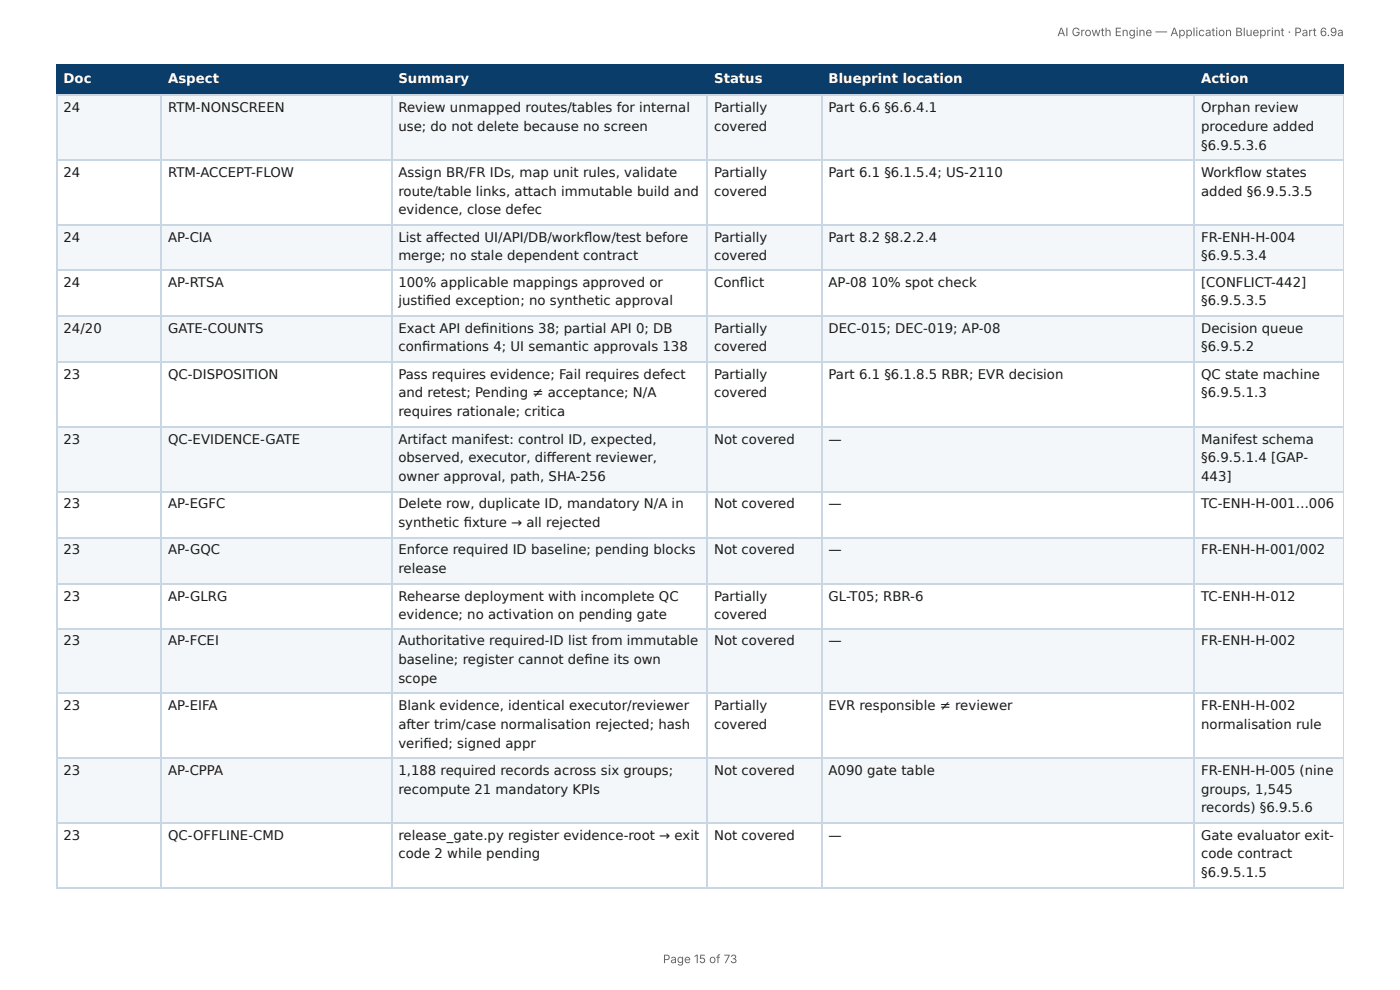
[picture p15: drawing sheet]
<svg xmlns="http://www.w3.org/2000/svg" width="297mm" height="210mm" viewBox="0 0 297 210" stroke-linecap="round" stroke-linejoin="round" font-family="sans-serif">
<defs><g id="words">
<g font-size="2.8" fill="#fff">
<text x="13.5" y="17.7">Doc</text>
<text x="35.7" y="17.7">Aspect</text>
<text x="84.6" y="17.7">Summary</text>
<text x="151.7" y="17.7">Status</text>
<text x="176" y="17.7">Blueprint location</text>
<text x="255.1" y="17.7">Action</text>
</g>
<g font-size="2.8" fill="#1a1a1a">
<text x="13.5" y="23.8">24</text>
<text x="35.7" y="23.8">RTM-NONSCREEN</text>
<text x="84.6" y="23.8">Review unmapped routes/tables for internal</text>
<text x="151.7" y="23.8">Partially</text>
<text x="176" y="23.8">Part 6.6 §6.6.4.1</text>
<text x="255.1" y="23.8">Orphan review</text>
<text x="84.6" y="27.8">use; do not delete because no screen</text>
<text x="151.7" y="27.8">covered</text>
<text x="255.1" y="27.8">procedure added</text>
<text x="255.1" y="31.8">§6.9.5.3.6</text>
<text x="13.5" y="37.6">24</text>
<text x="35.7" y="37.6">RTM-ACCEPT-FLOW</text>
<text x="84.6" y="37.6">Assign BR/FR IDs, map unit rules, validate</text>
<text x="84.6" y="41.5">route/table links, attach immutable build and</text>
<text x="151.7" y="37.6">Partially</text>
<text x="151.7" y="41.5">covered</text>
<text x="176" y="37.6">Part 6.1 §6.1.5.4; US-2110</text>
<text x="255.1" y="37.6">Workfl ow states</text>
<text x="255.1" y="41.5">added §6.9.5.3.5</text>
<text x="84.6" y="45.5">evidence, close defec</text>
<text x="13.5" y="51.3">24</text>
<text x="35.7" y="51.3">AP-CIA</text>
<text x="84.6" y="51.3">List aff ected UI/API/DB/workfl ow/test before</text>
<text x="151.7" y="51.3">Partially</text>
<text x="176" y="51.3">Part 8.2 §8.2.2.4</text>
<text x="255.1" y="51.3">FR-ENH-H-004</text>
<text x="84.6" y="55.3">merge; no stale dependent contract</text>
<text x="151.7" y="55.3">covered</text>
<text x="255.1" y="55.3">§6.9.5.3.4</text>
<text x="13.5" y="60.9">24</text>
<text x="35.7" y="60.9">AP-RTSA</text>
<text x="84.6" y="60.9">100% applicable mappings approved or</text>
<text x="84.6" y="64.8">justifi ed exception; no synthetic approval</text>
<text x="151.7" y="60.9">Confl ict</text>
<text x="176" y="60.9">AP-08</text>
<text x="185.1" y="60.9">10% spot check</text>
<text x="255.1" y="60.9">[CONFLICT-442]</text>
<text x="255.1" y="64.8">§6.9.5.3.5</text>
<text x="13.5" y="70.6">24/20</text>
<text x="35.7" y="70.6">GATE-COUNTS</text>
<text x="84.6" y="70.6">Exact API defi nitions 38; partial API 0; DB</text>
<text x="151.7" y="70.6">Partially</text>
<text x="176" y="70.6">DEC-015; DEC-019; AP-08</text>
<text x="255.1" y="70.6">Decision queue</text>
<text x="84.6" y="74.6">confi rmations 4; UI semantic approvals 138</text>
<text x="151.7" y="74.6">covered</text>
<text x="255.1" y="74.6">§6.9.5.2</text>
<text x="13.5" y="80.4">23</text>
<text x="35.7" y="80.4">QC-DISPOSITION</text>
<text x="84.6" y="80.4">Pass requires evidence; Fail requires defect</text>
<text x="151.7" y="80.4">Partially</text>
<text x="176" y="80.4">Part 6.1 §6.1.8.5 RBR; EVR decision</text>
<text x="255.1" y="80.4">QC state machine</text>
<text x="84.6" y="84.4">and retest; Pending ≠ acceptance; N/A</text>
<text x="84.6" y="88.4">requires rationale; critica</text>
<text x="151.7" y="84.4">covered</text>
<text x="255.1" y="84.4">§6.9.5.1.3</text>
<text x="13.5" y="94.2">23</text>
<text x="35.7" y="94.2">QC-EVIDENCE-GATE</text>
<text x="84.6" y="94.2">Artifact manifest: control ID, expected,</text>
<text x="151.7" y="94.2">Not covered</text>
<text x="176" y="94.2">—</text>
<text x="255.1" y="94.2">Manifest schema</text>
<text x="84.6" y="98.2">observed, executor, diff erent reviewer,</text>
<text x="255.1" y="98.2">§6.9.5.1.4 [GAP-</text>
<text x="13.5" y="108">23</text>
<text x="35.7" y="108">AP-EGFC</text>
<text x="84.6" y="102.1">owner approval, path, SHA-256</text>
<text x="84.6" y="108">Delete row, duplicate ID, mandatory N/A in</text>
<text x="151.7" y="108">Not covered</text>
<text x="176" y="108">—</text>
<text x="255.1" y="102.1">443]</text>
<text x="255.1" y="108">TC-ENH-H-001…006</text>
<text x="84.6" y="111.9">synthetic fi xture → all rejected</text>
<text x="13.5" y="117.7">23</text>
<text x="35.7" y="117.7">AP-GQC</text>
<text x="84.6" y="117.7">Enforce required ID baseline; pending blocks</text>
<text x="151.7" y="117.7">Not covered</text>
<text x="176" y="117.7">—</text>
<text x="255.1" y="117.7">FR-ENH-H-001/002</text>
<text x="84.6" y="121.7">release</text>
<text x="13.5" y="127.5">23</text>
<text x="35.7" y="127.5">AP-GLRG</text>
<text x="84.6" y="127.5">Rehearse deployment with incomplete QC</text>
<text x="84.6" y="131.5">evidence; no activation on pending gate</text>
<text x="151.7" y="127.5">Partially</text>
<text x="151.7" y="131.5">covered</text>
<text x="176" y="127.5">GL-T05; RBR-6</text>
<text x="255.1" y="127.5">TC-ENH-H-012</text>
<text x="13.5" y="137.1">23</text>
<text x="35.7" y="137.1">AP-FCEI</text>
<text x="84.6" y="137.1">Authoritative required-ID list from immutable</text>
<text x="151.7" y="137.1">Not covered</text>
<text x="176" y="137.1">—</text>
<text x="255.1" y="137.1">FR-ENH-H-002</text>
<text x="84.6" y="141">baseline; register cannot defi ne its own</text>
<text x="84.6" y="145">scope</text>
<text x="13.5" y="150.8">23</text>
<text x="35.7" y="150.8">AP-EIFA</text>
<text x="84.6" y="150.8">Blank evidence, identical executor/reviewer</text>
<text x="84.6" y="154.8">after trim/case normalisation rejected; hash</text>
<text x="151.7" y="150.8">Partially</text>
<text x="151.7" y="154.8">covered</text>
<text x="176" y="150.8">EVR responsible ≠ reviewer</text>
<text x="255.1" y="150.8">FR-ENH-H-002</text>
<text x="255.1" y="154.8">normalisation rule</text>
<text x="84.6" y="158.8">verifi ed; signed appr</text>
<text x="13.5" y="164.6">23</text>
<text x="35.7" y="164.6">AP-CPPA</text>
<text x="84.6" y="164.6">1,188 required records across six groups;</text>
<text x="151.7" y="164.6">Not covered</text>
<text x="176" y="164.6">A090 gate table</text>
<text x="255.1" y="164.6">FR-ENH-H-005 (nine</text>
<text x="84.6" y="168.5">recompute 21 mandatory KPIs</text>
<text x="255.1" y="168.5">groups, 1,545</text>
<text x="255.1" y="172.5">records) §6.9.5.6</text>
<text x="13.5" y="178.3">23</text>
<text x="35.7" y="178.3">QC-OFFLINE-CMD</text>
<text x="84.6" y="178.3">release_gate.py register evidence-root → exit</text>
<text x="151.7" y="178.3">Not covered</text>
<text x="176" y="178.3">—</text>
<text x="255.1" y="178.3">Gate evaluator exit-</text>
<text x="84.6" y="182.3">code 2 while pending</text>
<text x="255.1" y="182.3">code contract</text>
<text x="255.1" y="186.3">§6.9.5.1.5</text>
</g>
<g font-size="2.5" fill="#666">
<text x="224.6" y="7.7">AI Growth Engine — Application Blueprint · Part 6.9a</text>
<text x="140.8" y="204.5">Page 15 of 73</text>
</g>
</g></defs>
<g fill="#0b3d6b">
<path d="M12.2 14h21.9v6.1h-21.9z"/>
<path d="M34.1 14h49v6.1h-49z"/>
<path d="M83.1 14h67.2v6.1h-67.2z"/>
<path d="M150.3 14h24.3v6.1h-24.3z"/>
<path d="M174.6 14h79.1v6.1h-79.1z"/>
<path d="M253.7 14h31.7v6.1h-31.7z"/>
</g>
<g fill="#f4f7fa">
<path d="M12.2 20.1h21.9v13.8h-21.9z"/>
<path d="M34.1 20.1h49v13.8h-49z"/>
<path d="M83.1 20.1h67.2v13.8h-67.2z"/>
<path d="M150.3 20.1h24.3v13.8h-24.3z"/>
<path d="M174.6 20.1h79.1v13.8h-79.1z"/>
<path d="M253.7 20.1h31.7v13.8h-31.7z"/>
<path d="M12.2 47.6h21.9v9.8h-21.9z"/>
<path d="M34.1 47.6h49v9.8h-49z"/>
<path d="M83.1 47.6h67.2v9.8h-67.2z"/>
<path d="M150.3 47.6h24.3v9.8h-24.3z"/>
<path d="M174.6 47.6h79.1v9.8h-79.1z"/>
<path d="M253.7 47.6h31.7v9.8h-31.7z"/>
<path d="M12.2 67.2h21.9v9.8h-21.9z"/>
<path d="M34.1 67.2h49v9.8h-49z"/>
<path d="M83.1 67.2h67.2v9.8h-67.2z"/>
<path d="M150.3 67.2h24.3v9.8h-24.3z"/>
<path d="M174.6 67.2h79.1v9.8h-79.1z"/>
<path d="M253.7 67.2h31.7v9.8h-31.7z"/>
<path d="M12.2 90.8h21.9v13.4h-21.9z"/>
<path d="M34.1 90.8h49v13.4h-49z"/>
<path d="M83.1 90.8h67.2v13.4h-67.2z"/>
<path d="M150.3 90.8h24.3v13.4h-24.3z"/>
<path d="M174.6 90.8h79.1v13.4h-79.1z"/>
<path d="M253.7 90.8h31.7v13.4h-31.7z"/>
<path d="M12.2 114h21.9v9.8h-21.9z"/>
<path d="M34.1 114h49v9.8h-49z"/>
<path d="M83.1 114h67.2v9.8h-67.2z"/>
<path d="M150.3 114h24.3v9.8h-24.3z"/>
<path d="M174.6 114h79.1v9.8h-79.1z"/>
<path d="M253.7 114h31.7v9.8h-31.7z"/>
<path d="M12.2 133.6h21.9v13.8h-21.9z"/>
<path d="M34.1 133.6h49v13.8h-49z"/>
<path d="M83.1 133.6h67.2v13.8h-67.2z"/>
<path d="M150.3 133.6h24.3v13.8h-24.3z"/>
<path d="M174.6 133.6h79.1v13.8h-79.1z"/>
<path d="M253.7 133.6h31.7v13.8h-31.7z"/>
<path d="M12.2 161.1h21.9v13.5h-21.9z"/>
<path d="M34.1 161.1h49v13.5h-49z"/>
<path d="M83.1 161.1h67.2v13.5h-67.2z"/>
<path d="M150.3 161.1h24.3v13.5h-24.3z"/>
<path d="M174.6 161.1h79.1v13.5h-79.1z"/>
<path d="M253.7 161.1h31.7v13.5h-31.7z"/>
</g>
<path d="M11.9 13.9h273.5M12 13.8v6.6M34.3 13.8v6.6M83.2 13.8v6.6M150.2 13.8v6.6M174.5 13.8v6.6M253.6 13.8v6.6M11.9 20.2h273.5" fill="none" stroke="#0b3d6b" stroke-width=".26"/>
<path d="M285.3 13.8v6.6" fill="none" stroke="#0b3d6b" stroke-width=".21"/>
<g fill="none" stroke="#c9d6e3" stroke-width=".26">
<path d="M11.9 20.2h273.5M11.9 34h273.5M12 20.4v168M34.3 20.4v168M83.2 20.4v168M150.2 20.4v168M174.5 20.4v168M253.6 20.4v168M11.9 47.8h273.5M11.9 57.3h273.5M11.9 67.1h273.5M11.9 76.9h273.5"/>
<path d="M11.9 90.6h273.5M11.9 104.4h273.5M11.9 114.2h273.5M11.9 124h273.5M11.9 133.5h273.5M11.9 147.2h273.5M11.9 161h273.5M11.9 174.8h273.5M11.9 188.5h273.5"/>
</g>
<path d="M285.3 20.4v168" fill="none" stroke="#c9d6e3" stroke-width=".21"/>
<use href="#words"/>
</svg>
